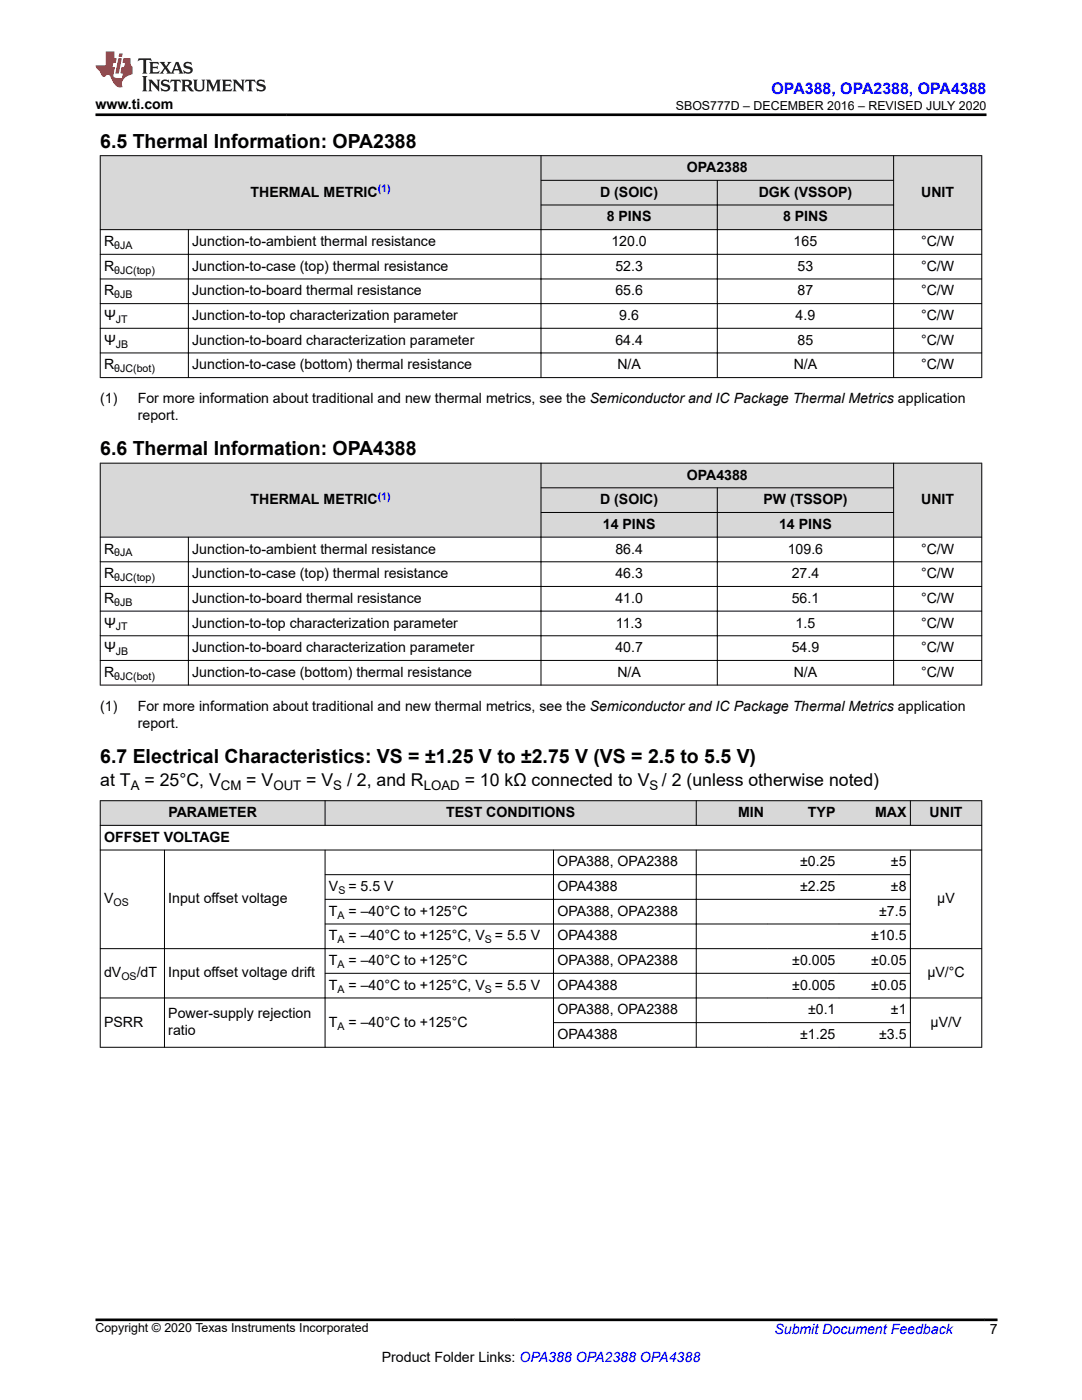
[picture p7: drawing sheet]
<svg xmlns="http://www.w3.org/2000/svg" width="216mm" height="279mm" viewBox="0 0 216 279" stroke-linecap="round" stroke-linejoin="round" font-family="sans-serif">
<defs><g id="words">
<g font-size="3.9">
<text x="20" y="29.5">6.5 Thermal Information: OPA2388</text>
<text x="20" y="90.9">6.6 Thermal Information: OPA4388</text>
<text x="20" y="152.2">6.7 Electrical Characteristics: VS = ±1.25 V to ±2.75 V (VS = 2.5 to 5.5 V)</text>
</g>
<g font-size="3.5">
<text x="20" y="156.9">at T</text>
<text x="28.8" y="156.9">= 25°C, V</text>
<text x="49.2" y="156.9">= V</text>
<text x="61.1" y="156.9">= V</text>
<text x="69.2" y="156.9">/ 2, and R</text>
<text x="92.7" y="156.9">= 10 kΩ connected to V</text>
<text x="132.1" y="156.9">/ 2 (unless otherwise noted)</text>
</g>
<text font-size="3.2" fill="#00f" x="154" y="18.7">OPA388, OPA2388, OPA4388</text>
<g font-size="2.8">
<text x="19.1" y="21.8">www.ti.com</text>
<text x="137" y="34.3">OPA2388</text>
<text x="50" y="39.3">THERMAL METRIC</text>
<text x="119.7" y="39.3">D (SOIC)</text>
<text x="151.4" y="39.3">DGK (VSSOP)</text>
<text x="183.8" y="39.3">UNIT</text>
<text x="121.1" y="44.2">8 PINS</text>
<text x="156.3" y="44.2">8 PINS</text>
<text x="20.8" y="49.1">R</text>
<text x="38.4" y="49.1">Junction-to-ambient thermal resistance</text>
<text x="122" y="49.1">120.0</text>
<text x="158.4" y="49.1">165</text>
<text x="183.8" y="49.1">°C/W</text>
<text x="20.8" y="58.9">R</text>
<text x="20.8" y="54">R</text>
<text x="38.4" y="54">Junction-to-case (top) thermal resistance</text>
<text x="38.4" y="58.9">Junction-to-board thermal resistance</text>
<text x="122.8" y="54">52.3</text>
<text x="122.8" y="58.9">65.6</text>
<text x="159.2" y="54">53</text>
<text x="159.2" y="58.9">87</text>
<text x="183.8" y="54">°C/W</text>
<text x="183.8" y="58.9">°C/W</text>
<text x="20.8" y="63.9">Ψ</text>
<text x="38.4" y="63.9">Junction-to-top characterization parameter</text>
<text x="123.6" y="63.9">9.6</text>
<text x="158.8" y="63.9">4.9</text>
<text x="183.8" y="63.9">°C/W</text>
<text x="20.8" y="68.8">Ψ</text>
<text x="38.4" y="68.8">Junction-to-board characterization parameter</text>
<text x="122.8" y="68.8">64.4</text>
<text x="159.2" y="68.8">85</text>
<text x="183.8" y="68.8">°C/W</text>
<text x="20.8" y="73.7">R</text>
<text x="38.4" y="73.7">Junction-to-case (bottom) thermal resistance</text>
<text x="123.2" y="73.7">N/A</text>
<text x="158.4" y="73.7">N/A</text>
<text x="183.8" y="73.7">°C/W</text>
<text x="20" y="80.5">(1)</text>
<text x="27.5" y="83.9">report.</text>
<text x="27.5" y="80.5">For more information about traditional and new thermal metrics, see the Semiconductor and IC Package Thermal Metrics application</text>
<text x="137" y="95.7">OPA4388</text>
<text x="50" y="100.6">THERMAL METRIC</text>
<text x="119.7" y="100.6">D (SOIC)</text>
<text x="152.3" y="100.6">PW (TSSOP)</text>
<text x="183.8" y="100.6">UNIT</text>
<text x="120.3" y="105.5">14 PINS</text>
<text x="155.5" y="105.5">14 PINS</text>
<text x="20.8" y="110.5">R</text>
<text x="38.4" y="110.5">Junction-to-ambient thermal resistance</text>
<text x="122.8" y="110.5">86.4</text>
<text x="157.2" y="110.5">109.6</text>
<text x="183.8" y="110.5">°C/W</text>
<text x="20.8" y="115.4">R</text>
<text x="38.4" y="115.4">Junction-to-case (top) thermal resistance</text>
<text x="122.8" y="115.4">46.3</text>
<text x="158" y="115.4">27.4</text>
<text x="183.8" y="115.4">°C/W</text>
<text x="20.8" y="120.3">R</text>
<text x="20.8" y="125.2">Ψ</text>
<text x="38.4" y="120.3">Junction-to-board thermal resistance</text>
<text x="38.4" y="125.2">Junction-to-top characterization parameter</text>
<text x="122.8" y="120.3">41.0</text>
<text x="122.9" y="125.2">11.3</text>
<text x="158" y="120.3">56.1</text>
<text x="158.8" y="125.2">1.5</text>
<text x="183.8" y="120.3">°C/W</text>
<text x="183.8" y="125.2">°C/W</text>
<text x="20.8" y="130.2">Ψ</text>
<text x="38.4" y="130.2">Junction-to-board characterization parameter</text>
<text x="122.8" y="130.2">40.7</text>
<text x="158" y="130.2">54.9</text>
<text x="183.8" y="130.2">°C/W</text>
<text x="20.8" y="135.1">R</text>
<text x="38.4" y="135.1">Junction-to-case (bottom) thermal resistance</text>
<text x="123.2" y="135.1">N/A</text>
<text x="158.4" y="135.1">N/A</text>
<text x="183.8" y="135.1">°C/W</text>
<text x="20" y="141.9">(1)</text>
<text x="27.5" y="141.9">For more information about traditional and new thermal metrics, see the Semiconductor and IC Package Thermal Metrics application</text>
<text x="27.5" y="145.3">report.</text>
<text x="20.8" y="168">OFFSET VOLTAGE</text>
<text x="33.6" y="163.1">PARAMETER</text>
<text x="89" y="163.1">TEST CONDITIONS</text>
<text x="147.3" y="163.1">MIN</text>
<text x="161.2" y="163.1">TYP</text>
<text x="174.6" y="163.1">MAX</text>
<text x="185.5" y="163.1">UNIT</text>
<text x="111.2" y="172.9">OPA388, OPA2388</text>
<text x="159.7" y="172.9">±0.25</text>
<text x="177.8" y="172.9">±5</text>
<text x="65.6" y="177.8">V</text>
<text x="69.5" y="177.8">= 5.5 V</text>
<text x="111.2" y="177.8">OPA4388</text>
<text x="159.7" y="177.8">±2.25</text>
<text x="177.8" y="177.8">±8</text>
<text x="20.8" y="180.3">V</text>
<text x="33.6" y="180.3">Input offset voltage</text>
<text x="65.6" y="182.8">T</text>
<text x="69.6" y="182.8">= –40°C to +125°C</text>
<text x="111.2" y="182.8">OPA388, OPA2388</text>
<text x="175.4" y="182.8">±7.5</text>
<text x="187" y="180.3">µV</text>
<text x="65.6" y="187.7">T</text>
<text x="69.6" y="187.7">= –40°C to +125°C, V</text>
<text x="98.8" y="187.7">= 5.5 V</text>
<text x="111.2" y="187.7">OPA4388</text>
<text x="173.8" y="187.7">±10.5</text>
<text x="20.8" y="195.1">dV</text>
<text x="27.3" y="195.1">/dT</text>
<text x="33.6" y="195.1">Input offset voltage drift</text>
<text x="65.6" y="192.6">T</text>
<text x="65.6" y="197.5">T</text>
<text x="69.6" y="192.6">= –40°C to +125°C</text>
<text x="69.6" y="197.5">= –40°C to +125°C, V</text>
<text x="98.8" y="197.5">= 5.5 V</text>
<text x="111.2" y="192.6">OPA388, OPA2388</text>
<text x="111.2" y="197.5">OPA4388</text>
<text x="158.1" y="192.6">±0.005</text>
<text x="158.1" y="197.5">±0.005</text>
<text x="173.8" y="192.6">±0.05</text>
<text x="173.8" y="197.5">±0.05</text>
<text x="185" y="195.1">µV/°C</text>
<text x="33.6" y="203.2">Power-supply rejection</text>
<text x="111.2" y="202.4">OPA388, OPA2388</text>
<text x="161.2" y="202.4">±0.1</text>
<text x="177.8" y="202.4">±1</text>
<text x="20.8" y="204.9">PSRR</text>
<text x="33.6" y="206.6">ratio</text>
<text x="65.6" y="204.9">T</text>
<text x="69.6" y="204.9">= –40°C to +125°C</text>
<text x="111.2" y="207.4">OPA4388</text>
<text x="159.7" y="207.4">±1.25</text>
<text x="175.4" y="207.4">±3.5</text>
<text x="185.7" y="204.9">µV/V</text>
<text x="197.5" y="266.1">7</text>
<text x="76.2" y="271.7">Product Folder Links: OPA388 OPA2388 OPA4388</text>
</g>
<text font-size="2.8" fill="#00f" x="154.5" y="266.2">Submit Document Feedback</text>
<g font-size="2.6">
<text x="26.1" y="157.6">A</text>
<text x="44.1" y="157.6">CM</text>
<text x="54.5" y="157.6">OUT</text>
<text x="66.5" y="157.6">S</text>
<text x="84.5" y="157.6">LOAD</text>
<text x="129.6" y="157.6">S</text>
</g>
<g font-size="2.5">
<text x="134.9" y="21.9">SBOS777D – DECEMBER 2016 – REVISED JULY 2020</text>
<text x="19.1" y="265.9">Copyright © 2020 Texas Instruments Incorporated</text>
</g>
<g font-size="2.1" fill="#00f">
<text x="75.4" y="38.3">(1)</text>
<text x="75.4" y="99.7">(1)</text>
</g>
<g font-size="2.1">
<text x="22.8" y="49.7">θJA</text>
<text x="22.8" y="54.6">θJC(top)</text>
<text x="22.8" y="59.5">θJB</text>
<text x="23.1" y="64.4">JT</text>
<text x="23.1" y="69.4">JB</text>
<text x="22.8" y="74.3">θJC(bot)</text>
<text x="22.8" y="111">θJA</text>
<text x="22.8" y="116">θJC(top)</text>
<text x="22.8" y="120.9">θJB</text>
<text x="23.1" y="125.8">JT</text>
<text x="23.1" y="130.7">JB</text>
<text x="22.8" y="135.6">θJC(bot)</text>
<text x="67.5" y="178.4">S</text>
<text x="22.6" y="180.9">OS</text>
<text x="67.4" y="183.3">A</text>
<text x="67.4" y="188.2">A</text>
<text x="96.8" y="188.2">S</text>
<text x="24.2" y="195.6">OS</text>
<text x="67.4" y="193.2">A</text>
<text x="67.4" y="198.1">A</text>
<text x="96.8" y="198.1">S</text>
<text x="67.4" y="205.5">A</text>
</g>
</g></defs>
<g fill="#d8d8d8">
<path d="M20 31.1h175.9v4.9h-175.9z" fill-rule="evenodd"/>
<path d="M20 36h175.9v4.9h-175.9z" fill-rule="evenodd"/>
<path d="M20 40.9h175.9v4.9h-175.9z" fill-rule="evenodd"/>
<path d="M20.1 31.1h87.8v14.7h-87.8z" fill-rule="evenodd"/>
<path d="M108 31.1h70.2v4.8h-70.2z" fill-rule="evenodd"/>
<path d="M178.4 31.1h17.4v14.7h-17.4z" fill-rule="evenodd"/>
<path d="M108 36.1h35.1v4.7h-35.1z" fill-rule="evenodd"/>
<path d="M143.2 36.1h35v4.7h-35z" fill-rule="evenodd"/>
<path d="M108 41h35.1v4.8h-35.1z" fill-rule="evenodd"/>
<path d="M143.2 41h35v4.8h-35z" fill-rule="evenodd"/>
</g>
<g fill="none" stroke="#000" stroke-width=".2">
<path d="M19.9 31.1h176.1M20 31v44.4M107.9 36h70.5M107.9 31v44.4M143.1 35.9v39.5M178.3 31v44.4M195.9 31v44.4M19.9 45.8h176.1M19.9 50.8h176.1M19.9 55.7h176.1M37.6 45.8v29.6M107.9 40.9h70.5"/>
<path d="M19.9 60.6h176.1M19.9 65.5h176.1M19.9 70.4h176.1M19.9 75.4h176.1"/>
</g>
<g fill="#d8d8d8">
<path d="M20 92.4h175.9v5h-175.9z" fill-rule="evenodd"/>
<path d="M20 97.4h175.9v4.9h-175.9z" fill-rule="evenodd"/>
<path d="M20 102.3h175.9v4.9h-175.9z" fill-rule="evenodd"/>
<path d="M20.1 92.5h87.8v14.6h-87.8z" fill-rule="evenodd"/>
<path d="M108 92.5h70.2v4.8h-70.2z" fill-rule="evenodd"/>
<path d="M178.4 92.5h17.4v14.6h-17.4z" fill-rule="evenodd"/>
<path d="M108 97.4h35.1v4.8h-35.1z" fill-rule="evenodd"/>
<path d="M143.2 97.4h35v4.8h-35z" fill-rule="evenodd"/>
<path d="M108 102.3h35.1v4.8h-35.1z" fill-rule="evenodd"/>
<path d="M143.2 102.3h35v4.8h-35z" fill-rule="evenodd"/>
</g>
<g fill="none" stroke="#000" stroke-width=".2">
<path d="M19.9 92.4h176.1M20 92.4v44.4M107.9 97.4h70.5M107.9 92.4v44.4M143.1 97.3v39.5M178.3 92.4v44.4M195.9 92.4v44.4M19.9 107.2h176.1M19.9 112.1h176.1M19.9 117h176.1M37.6 107.1v29.7M107.9 102.3h70.5"/>
<path d="M19.9 122h176.1M19.9 126.9h176.1M19.9 131.8h176.1M19.9 136.7h176.1"/>
</g>
<g fill="#d8d8d8">
<path d="M20 159.8h175.9v4.9h-175.9z" fill-rule="evenodd"/>
<path d="M20.1 159.9h44.7v4.8h-44.7z" fill-rule="evenodd"/>
<path d="M64.9 159.9h74v4.8h-74z" fill-rule="evenodd"/>
<path d="M139 159.9h14.2v4.8h-14.2z" fill-rule="evenodd"/>
<path d="M153.2 159.9h14.2v4.8h-14.2z" fill-rule="evenodd"/>
<path d="M167.4 159.9h14.2v4.8h-14.2z" fill-rule="evenodd"/>
<path d="M181.7 159.9h14.1v4.8h-14.1z" fill-rule="evenodd"/>
</g>
<g fill="none" stroke="#000" stroke-width=".2">
<path d="M19.9 159.8h176.1M20 159.7v49.4M64.9 159.7v5.1M138.9 159.7v5.1M181.7 159.7v5.1M195.9 159.7v49.4M19.9 164.7h176.1M19.9 169.6h176.1M32.8 169.6v39.5M64.8 174.6h116.9M64.8 179.5h116.9M64.9 169.6v39.5"/>
<path d="M110.4 169.6v39.5M138.9 169.6v39.5M181.7 169.6v39.5M19.9 189.3h176.1M19.9 199.2h176.1M64.8 184.4h116.9M64.8 194.2h116.9M19.9 209h176.1M110.4 204.1h71.3"/>
</g>
<path d="M27.7 11.6l-.2 .6 .5-.2h.6v.1v2.2l-.2 .4h1l-.2-.4v-2.2v-.1h.5l.5 .2-.1-.6zM29.8 12.4l.2 .3v1.6l-.2 .4h1.9l.1-.6a1.08 1.08 0 0 1-1.3 .2v-.7h.6l.4 .2v-.7l-.4 .2h-.6v-.5l.2-.2a1 1 0 0 1 1 .3l-.1-.5zM31.8 12.4l1 1.1-1 1.2h.9l-.2-.2 .4-.8 .5 .8-.2 .2h1.6l-.2-.2 .1-.5h1l.1 .5-.1 .2h.9l-.2-.4-.8-1.9h-.5l-1 2.1-.8-1.1 .9-1h-.8l.2 .2-.5 .6-.3-.6 .1-.2zM35.2 12.8l.4 1h-.8zM36.8 12.5a.65 .65 0 0 0-.2 .7 .65 .65 0 0 0 .6 .5l.7 .1 .1 .3a.79 .79 0 0 1-.7 .4 .79 .79 0 0 1-.7-.5l.1 .7 .2-.1a.93 .93 0 0 0 1.1 0 .93 .93 0 0 0 .4-.9 1.46 1.46 0 0 0-1.2-.6l-.1-.3a1.09 1.09 0 0 1 1.2 .2l-.2-.6-.1 .1-.6-.2zM28.4 15.2l.2 .4v2.2l-.2 .4h1l-.2-.4v-2.2l.2-.4zM29.6 15.9l.2 .4v1.5l-.2 .4h.8l-.3-.4v-1.3l1.7 1.8v-2l.2-.4h-.8l.2 .2 .1 1.1-1.2-1.3zM32.3 16a.65 .65 0 0 0-.2 .8 .65 .65 0 0 0 .7 .4l.6 .2 .1 .2a.79 .79 0 0 1-.7 .4 .79 .79 0 0 1-.7-.5l.1 .7 .2-.1a.93 .93 0 0 0 1.1 .1 .93 .93 0 0 0 .4-1 1.46 1.46 0 0 0-1.2-.5l-.1-.4a1.09 1.09 0 0 1 1.2 .2l-.2-.6-.1 .1-.6-.1zM34.1 15.9l-.1 .6a.63 .63 0 0 1 .7-.3l.1 1.6-.3 .4h1l-.2-.4v-1.6a.66 .66 0 0 1 .8 .3l-.1-.6zM36.2 15.9l.2 .4v1.5l-.2 .4h.9l-.2-.2v-.7h.5l.1 .2a.79 .79 0 0 0 1.2 .6l-1-.9a.61 .61 0 0 0 .6-.6 .61 .61 0 0 0-.5-.7zM36.9 16.2h.2a.47 .47 0 0 1 .5 .1 .47 .47 0 0 1 .1 .5l-.2 .1-.6 .1zM38.5 15.9l.2 .2a2.27 2.27 0 0 0 .4 2 1.04 1.04 0 0 0 1.7-.7v-1.3l.2-.2h-.8l.2 .4v1.1a.6 .6 0 0 1-.6 .6 .6 .6 0 0 1-.6-.6v-1.1l.3-.4zM41.1 15.9l.2 .4v1.5l-.2 .4h.7l-.2-.4v-1.4l.9 1.9 .8-1.9v1.4l-.2 .4h1l-.3-.4v-1.5l.3-.4h-.8l-.7 1.5-.7-1.5zM44.3 15.9l.2 .4v1.5l-.2 .4h1.9l.1-.6a1.09 1.09 0 0 1-1.3 .2v-.7h.6l.4 .2v-.6l-.4 .2h-.6v-.6l.2-.1a1.01 1.01 0 0 1 1 .3l-.1-.6zM46.4 15.9l.3 .4v1.5l-.3 .4h.8l-.2-.4v-1.3l1.6 1.8v-2l.2-.4h-.7l.2 .2v1.1l-1.2-1.3zM49 15.9l-.1 .6a.63 .63 0 0 1 .8-.3v1.6l-.3 .4h1l-.2-.4v-1.6a.66 .66 0 0 1 .8 .3l-.1-.6zM51.4 16a.65 .65 0 0 0-.2 .8 .65 .65 0 0 0 .6 .4l.6 .2 .2 .2a.79 .79 0 0 1-.8 .4 .79 .79 0 0 1-.6-.5l.1 .7 .2-.1a.93 .93 0 0 0 1 .1 .93 .93 0 0 0 .5-1 1.46 1.46 0 0 0-1.3-.5l-.1-.4a1.09 1.09 0 0 1 1.3 .2l-.2-.6-.2 .1-.5-.1z" fill="#231f20"/>
<path d="M21.1 10.3v2.7h-2v.4l.9 1a.95 .95 0 0 0 .9 .9 .59 .59 0 0 1 .6-.4 .59 .59 0 0 1 .5 .3l.4 .8a1.59 1.59 0 0 0 2.1 1.4 1.61 1.61 0 0 1 1-2.3l1-.3-.1-1.5a1.59 1.59 0 0 1-.4-1.7h-1.4l-.2 .9h.5l-.1 .9h-.5l-.2 .9v.3l.4 .1-.2 .9h-.6a.73 .73 0 0 1-1.1-.7l.3-1.5h-.5l.2-.9h.5l.2-.9h-.5v-1.3zM23.6 11.6l-.6 3.1h.7l.6-3.1zM23.8 10.7l-.1 .6h.7l.1-.6z" fill="#ed1c24"/>
<path d="M19.1 22.9h177.8M19 263.4h180" fill="none" stroke="#000" stroke-width=".53"/>
<use href="#words"/>
</svg>
